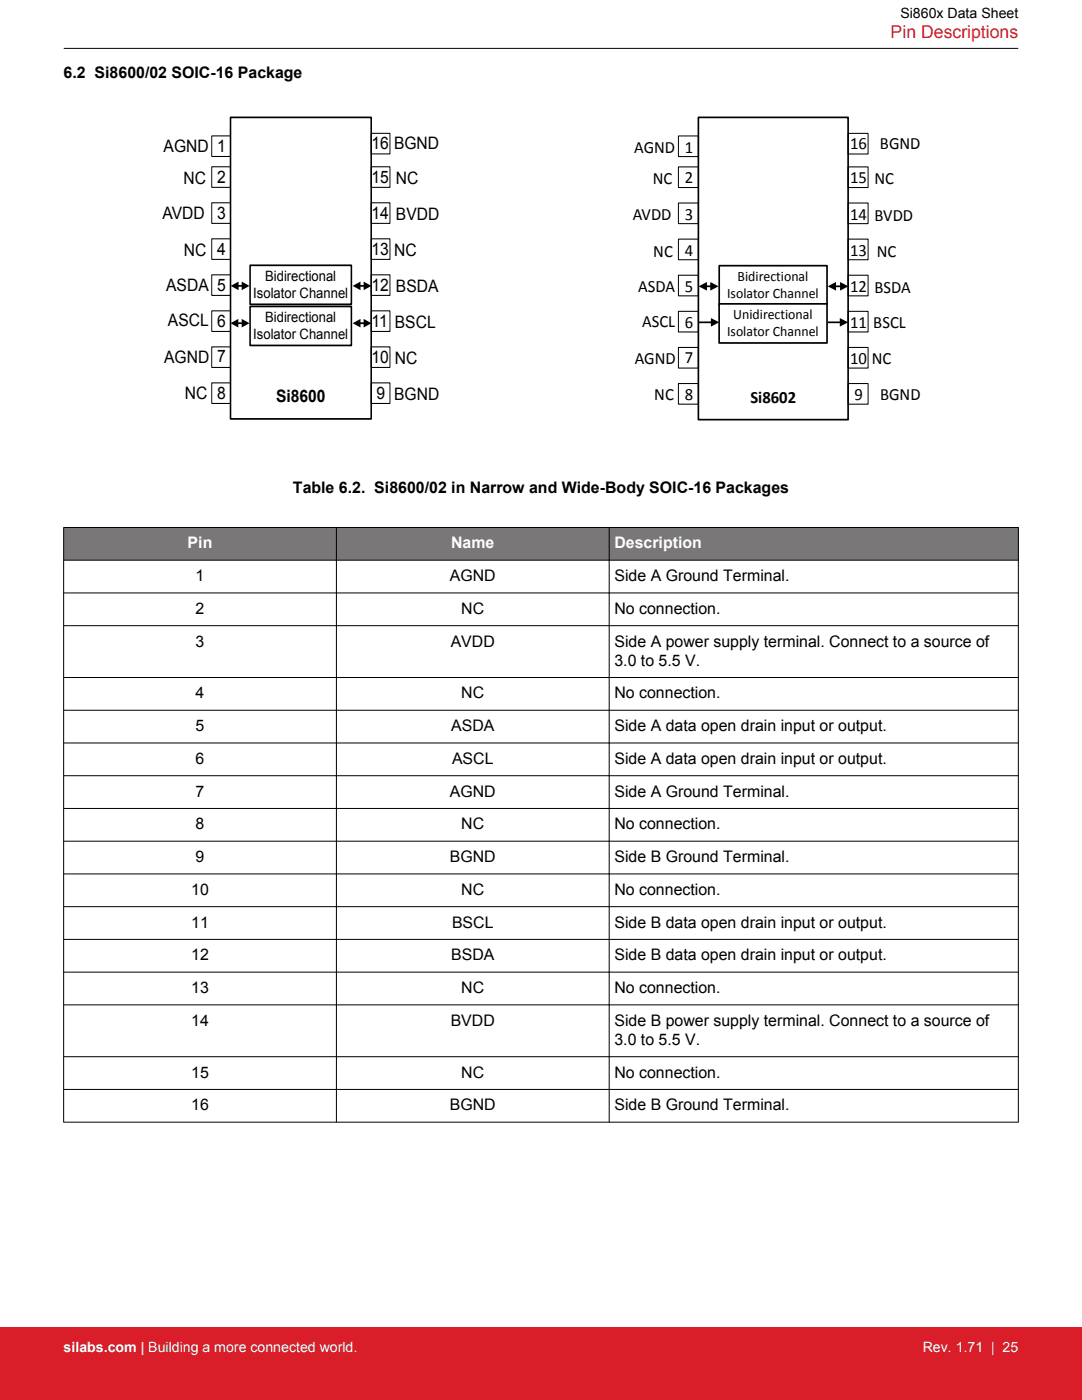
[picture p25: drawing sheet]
<svg xmlns="http://www.w3.org/2000/svg" width="216mm" height="279mm" viewBox="0 0 216 279" stroke-linecap="round" stroke-linejoin="round" font-family="sans-serif">
<defs><g id="words">
<text font-size="3.5" fill="#d91e2a" x="177.7" y="7.5">Pin Descriptions</text>
<g font-size="3.4">
<text x="74.2" y="29.8">16</text>
<text x="78.6" y="29.8">BGND</text>
<text x="169.6" y="29.8">16</text>
<text x="175.6" y="29.8">BGND</text>
<text x="32.7" y="30.4">AGND</text>
<text x="43.3" y="30.4">1</text>
<text x="126.5" y="30.4">AGND</text>
<text x="136.7" y="30.4">1</text>
<text x="36.6" y="36.7">NC</text>
<text x="43.3" y="36.6">2</text>
<text x="74.2" y="36.6">15</text>
<text x="79" y="36.7">NC</text>
<text x="130.2" y="36.7">NC</text>
<text x="136.7" y="36.6">2</text>
<text x="169.6" y="36.6">15</text>
<text x="174.5" y="36.7">NC</text>
<text x="32.4" y="43.8">AVDD</text>
<text x="43.3" y="43.8">3</text>
<text x="74.2" y="43.8">14</text>
<text x="79" y="44">BVDD</text>
<text x="126.3" y="43.8">AVDD</text>
<text x="136.7" y="43.8">3</text>
<text x="169.6" y="43.8">14</text>
<text x="174.5" y="44">BVDD</text>
<text x="36.7" y="51.2">NC</text>
<text x="43.3" y="51">4</text>
<text x="74.2" y="51">13</text>
<text x="78.6" y="51.2">NC</text>
<text x="130.4" y="51.2">NC</text>
<text x="136.7" y="51">4</text>
<text x="169.6" y="51">13</text>
<text x="175" y="51.2">NC</text>
<text x="33.2" y="58.1">ASDA</text>
<text x="43.3" y="58.1">5</text>
<text x="74.2" y="58.1">12</text>
<text x="79" y="58.4">BSDA</text>
<text x="127.3" y="58.2">ASDA</text>
<text x="136.7" y="58.2">5</text>
<text x="169.6" y="58.2">12</text>
<text x="174.5" y="58.4">BSDA</text>
<text x="33.5" y="65.1">ASCL</text>
<text x="43.3" y="65.3">6</text>
<text x="74.2" y="65.3">11</text>
<text x="78.8" y="65.4">BSCL</text>
<text x="128.1" y="65.2">ASCL</text>
<text x="136.7" y="65.4">6</text>
<text x="169.6" y="65.4">11</text>
<text x="174.3" y="65.5">BSCL</text>
<text x="32.8" y="72.5">AGND</text>
<text x="43.3" y="72.3">7</text>
<text x="74.2" y="72.5">10</text>
<text x="78.8" y="72.6">NC</text>
<text x="126.7" y="72.6">AGND</text>
<text x="136.7" y="72.4">7</text>
<text x="169.6" y="72.6">10</text>
<text x="173.9" y="72.7">NC</text>
<text x="36.9" y="79.7">NC</text>
<text x="43.3" y="79.7">8</text>
<text x="55.1" y="80.2">Si8600</text>
<text x="75.1" y="79.7">9</text>
<text x="78.6" y="79.8">BGND</text>
<text x="130.6" y="79.9">NC</text>
<text x="136.7" y="79.9">8</text>
<text x="149.7" y="80.3">Si8602</text>
<text x="170.5" y="79.9">9</text>
<text x="175.6" y="79.9">BGND</text>
</g>
<g font-size="3.2">
<text x="12.7" y="15.5">6.2 Si8600/02 SOIC-16 Package</text>
<text x="58.5" y="98.5">Table 6.2. Si8600/02 in Narrow and Wide-Body SOIC-16 Packages</text>
<text x="39" y="116">1</text>
<text x="89.8" y="116">AGND</text>
<text x="122.6" y="116">Side A Ground Terminal.</text>
<text x="39" y="122.5">2</text>
<text x="92" y="122.5">NC</text>
<text x="122.6" y="122.5">No connection.</text>
<text x="39" y="129.1">3</text>
<text x="89.9" y="129.1">AVDD</text>
<text x="122.6" y="129.1">Side A power supply terminal. Connect to a source of</text>
<text x="122.6" y="132.9">3.0 to 5.5 V.</text>
<text x="39" y="139.4">4</text>
<text x="92" y="139.4">NC</text>
<text x="122.6" y="139.4">No connection.</text>
<text x="39" y="145.9">5</text>
<text x="90" y="145.9">ASDA</text>
<text x="122.6" y="145.9">Side A data open drain input or output.</text>
<text x="39" y="152.5">6</text>
<text x="90.2" y="152.5">ASCL</text>
<text x="122.6" y="152.5">Side A data open drain input or output.</text>
<text x="39" y="159">7</text>
<text x="89.8" y="159">AGND</text>
<text x="122.6" y="159">Side A Ground Terminal.</text>
<text x="39" y="165.5">8</text>
<text x="92" y="165.5">NC</text>
<text x="122.6" y="165.5">No connection.</text>
<text x="39" y="172.1">9</text>
<text x="89.8" y="172.1">BGND</text>
<text x="122.6" y="172.1">Side B Ground Terminal.</text>
<text x="38.1" y="178.6">10</text>
<text x="92" y="178.6">NC</text>
<text x="122.6" y="178.6">No connection.</text>
<text x="38.1" y="185.1">11</text>
<text x="90.2" y="185.1">BSCL</text>
<text x="122.6" y="185.1">Side B data open drain input or output.</text>
<text x="38.1" y="191.7">12</text>
<text x="90" y="191.7">BSDA</text>
<text x="122.6" y="191.7">Side B data open drain input or output.</text>
<text x="38.1" y="198.2">13</text>
<text x="92" y="198.2">NC</text>
<text x="122.6" y="198.2">No connection.</text>
<text x="38.1" y="204.7">14</text>
<text x="89.9" y="204.7">BVDD</text>
<text x="122.6" y="204.7">Side B power supply terminal. Connect to a source of</text>
<text x="122.6" y="208.5">3.0 to 5.5 V.</text>
<text x="38.1" y="215.1">15</text>
<text x="92" y="215.1">NC</text>
<text x="122.6" y="215.1">No connection.</text>
<text x="38.1" y="221.6">16</text>
<text x="89.8" y="221.6">BGND</text>
<text x="122.6" y="221.6">Side B Ground Terminal.</text>
</g>
<g font-size="3.2" fill="#fff">
<text x="37.4" y="109.5">Pin</text>
<text x="90" y="109.5">Name</text>
<text x="122.6" y="109.5">Description</text>
</g>
<g font-size="2.9">
<text x="50.5" y="59.4">Isolator Channel</text>
<text x="52.9" y="56">Bidirectional</text>
<text x="145.1" y="59.5">Isolator Channel</text>
<text x="147.2" y="56.1">Bidirectional</text>
<text x="52.9" y="64.2">Bidirectional</text>
<text x="146.3" y="63.7">Unidirectional</text>
<text x="50.5" y="67.6">Isolator Channel</text>
<text x="145.1" y="67.1">Isolator Channel</text>
</g>
<text font-size="2.8" x="179.7" y="3.5">Si860x Data Sheet</text>
<g font-size="2.8" fill="#fff">
<text x="12.7" y="269.9">silabs.com | Building a more connected world.</text>
<text x="184.1" y="269.9">Rev. 1.71 | 25</text>
</g>
</g></defs>
<path d="M47.5 57.1h.7" fill="none" stroke="#000" stroke-width=".33"/>
<path d="M46 57.1l1.6-.9v1.7zM48.2 56.2l1.6 .9-1.6 .8z" fill="#000"/>
<path d="M49.9 52.9h20.2v7.8h-20.2z" fill-rule="evenodd" fill="#fff" stroke="#000" stroke-width=".33"/>
<path d="M71.8 57.1h.8M47.5 64.5h.7M71.8 64.5h.8" fill="none" stroke="#000" stroke-width=".33"/>
<path d="M70.4 57.1l1.5-.9v1.7zM72.6 56.2l1.5 .9-1.5 .8zM46 64.5l1.6-.9v1.8zM48.2 63.6l1.6 .9-1.6 .9zM70.4 64.5l1.5-.9v1.8zM72.6 63.6l1.5 .9-1.5 .9z" fill="#000"/>
<g fill="#fff" stroke="#000" stroke-width=".2">
<path d="M42.3 27.1h3.7v4.1h-3.7z" fill-rule="evenodd"/>
<path d="M42.3 33.3h3.7v4.1h-3.7z" fill-rule="evenodd"/>
<path d="M42.3 40.5h3.7v4.1h-3.7z" fill-rule="evenodd"/>
<path d="M42.3 47.7h3.7v4.1h-3.7z" fill-rule="evenodd"/>
<path d="M42.3 54.8h3.7v4.2h-3.7z" fill-rule="evenodd"/>
<path d="M42.3 62h3.7v4.1h-3.7z" fill-rule="evenodd"/>
<path d="M42.3 69.2h3.7v4.1h-3.7z" fill-rule="evenodd"/>
<path d="M74.1 26.6h3.7v4.1h-3.7z" fill-rule="evenodd"/>
<path d="M74.1 33.3h3.7v4.1h-3.7z" fill-rule="evenodd"/>
<path d="M74.1 40.5h3.7v4.1h-3.7z" fill-rule="evenodd"/>
<path d="M74.1 47.7h3.7v4.1h-3.7z" fill-rule="evenodd"/>
<path d="M74.1 54.8h3.7v4.2h-3.7z" fill-rule="evenodd"/>
<path d="M74.1 62h3.7v4.1h-3.7z" fill-rule="evenodd"/>
<path d="M74.1 69.2h3.7v4.1h-3.7z" fill-rule="evenodd"/>
<path d="M42.3 76.4h3.7v4.1h-3.7z" fill-rule="evenodd"/>
<path d="M74.1 76.4h3.7v4.1h-3.7z" fill-rule="evenodd"/>
</g>
<path d="M46 23.4h28.1v60.2h-28.1z" fill="none" stroke="#000" stroke-width=".33"/>
<path d="M49.9 61.2h20.2v7.7h-20.2z" fill-rule="evenodd" fill="#fff" stroke="#000" stroke-width=".33"/>
<path d="M141 57.1h.7" fill="none" stroke="#000" stroke-width=".34"/>
<path d="M139.4 57.1l1.7-.8v1.7zM141.7 56.3l1.7 .8-1.7 .9z" fill="#000"/>
<path d="M143.5 53h21.5v7.8h-21.5z" fill-rule="evenodd" fill="#fff" stroke="#000" stroke-width=".34"/>
<path d="M166.7 57.1h.9" fill="none" stroke="#000" stroke-width=".34"/>
<path d="M165.2 57.1l1.6-.8v1.7zM167.6 56.3l1.7 .8-1.7 .9z" fill="#000"/>
<g fill="#fff" stroke="#000" stroke-width=".2">
<path d="M135.4 27.1h4v4.2h-4z" fill-rule="evenodd"/>
<path d="M135.4 33.3h4v4.1h-4z" fill-rule="evenodd"/>
<path d="M135.4 40.5h4v4.1h-4z" fill-rule="evenodd"/>
<path d="M135.4 47.7h4v4.1h-4z" fill-rule="evenodd"/>
<path d="M135.4 54.9h4v4.1h-4z" fill-rule="evenodd"/>
<path d="M135.4 62.1h4v4.2h-4z" fill-rule="evenodd"/>
<path d="M135.4 69.3h4v4.2h-4z" fill-rule="evenodd"/>
<path d="M169.2 26.6h4v4.1h-4z" fill-rule="evenodd"/>
<path d="M169.2 33.3h4v4.1h-4z" fill-rule="evenodd"/>
<path d="M169.2 40.5h4v4.1h-4z" fill-rule="evenodd"/>
<path d="M169.2 47.7h4v4.1h-4z" fill-rule="evenodd"/>
<path d="M169.2 54.9h4v4.1h-4z" fill-rule="evenodd"/>
<path d="M169.2 62.1h4v4.2h-4z" fill-rule="evenodd"/>
<path d="M169.2 69.3h4v4.2h-4z" fill-rule="evenodd"/>
<path d="M135.4 76.5h4v4.2h-4z" fill-rule="evenodd"/>
<path d="M169.2 76.5h4v4.2h-4z" fill-rule="evenodd"/>
</g>
<path d="M139.4 23.4h29.8v60.4h-29.8zM139.5 64.3h2.5M165.2 64.3h2.5" fill="none" stroke="#000" stroke-width=".34"/>
<path d="M141.9 63.5l1.6 .8-1.6 .9zM167.6 63.5l1.6 .8-1.6 .9z" fill="#000"/>
<path d="M143.5 60.6h21.5v7.8h-21.5z" fill-rule="evenodd" fill="#fff" stroke="#000" stroke-width=".34"/>
<g fill="#797777">
<path d="M12.7 105.3h190.5v6.5h-190.5z" fill-rule="evenodd"/>
<path d="M12.7 105.3h190.5v6.5h-190.5z" fill-rule="evenodd"/>
</g>
<g fill="none" stroke="#000" stroke-width=".2">
<path d="M12.7 9.7h190.5M12.7 111.8h190.5M12.7 118.3h190.5M12.7 105.3h190.5M12.7 105.2v118.8M67.1 105.2v118.8M121.6 105.2v118.8M203.2 105.2v118.8M12.7 124.9h190.5M12.7 135.2h190.5M12.7 141.7h190.5M12.7 148.3h190.5"/>
<path d="M12.7 154.8h190.5M12.7 161.3h190.5M12.7 167.9h190.5M12.7 174.4h190.5M12.7 180.9h190.5M12.7 187.5h190.5M12.7 194h190.5M12.7 200.5h190.5M12.7 210.9h190.5M12.7 217.4h190.5M12.7 224h190.5"/>
</g>
<path d="M0 264.9h215.9v14.5h-215.9z" fill="#d91e2a"/>
<use href="#words"/>
</svg>
